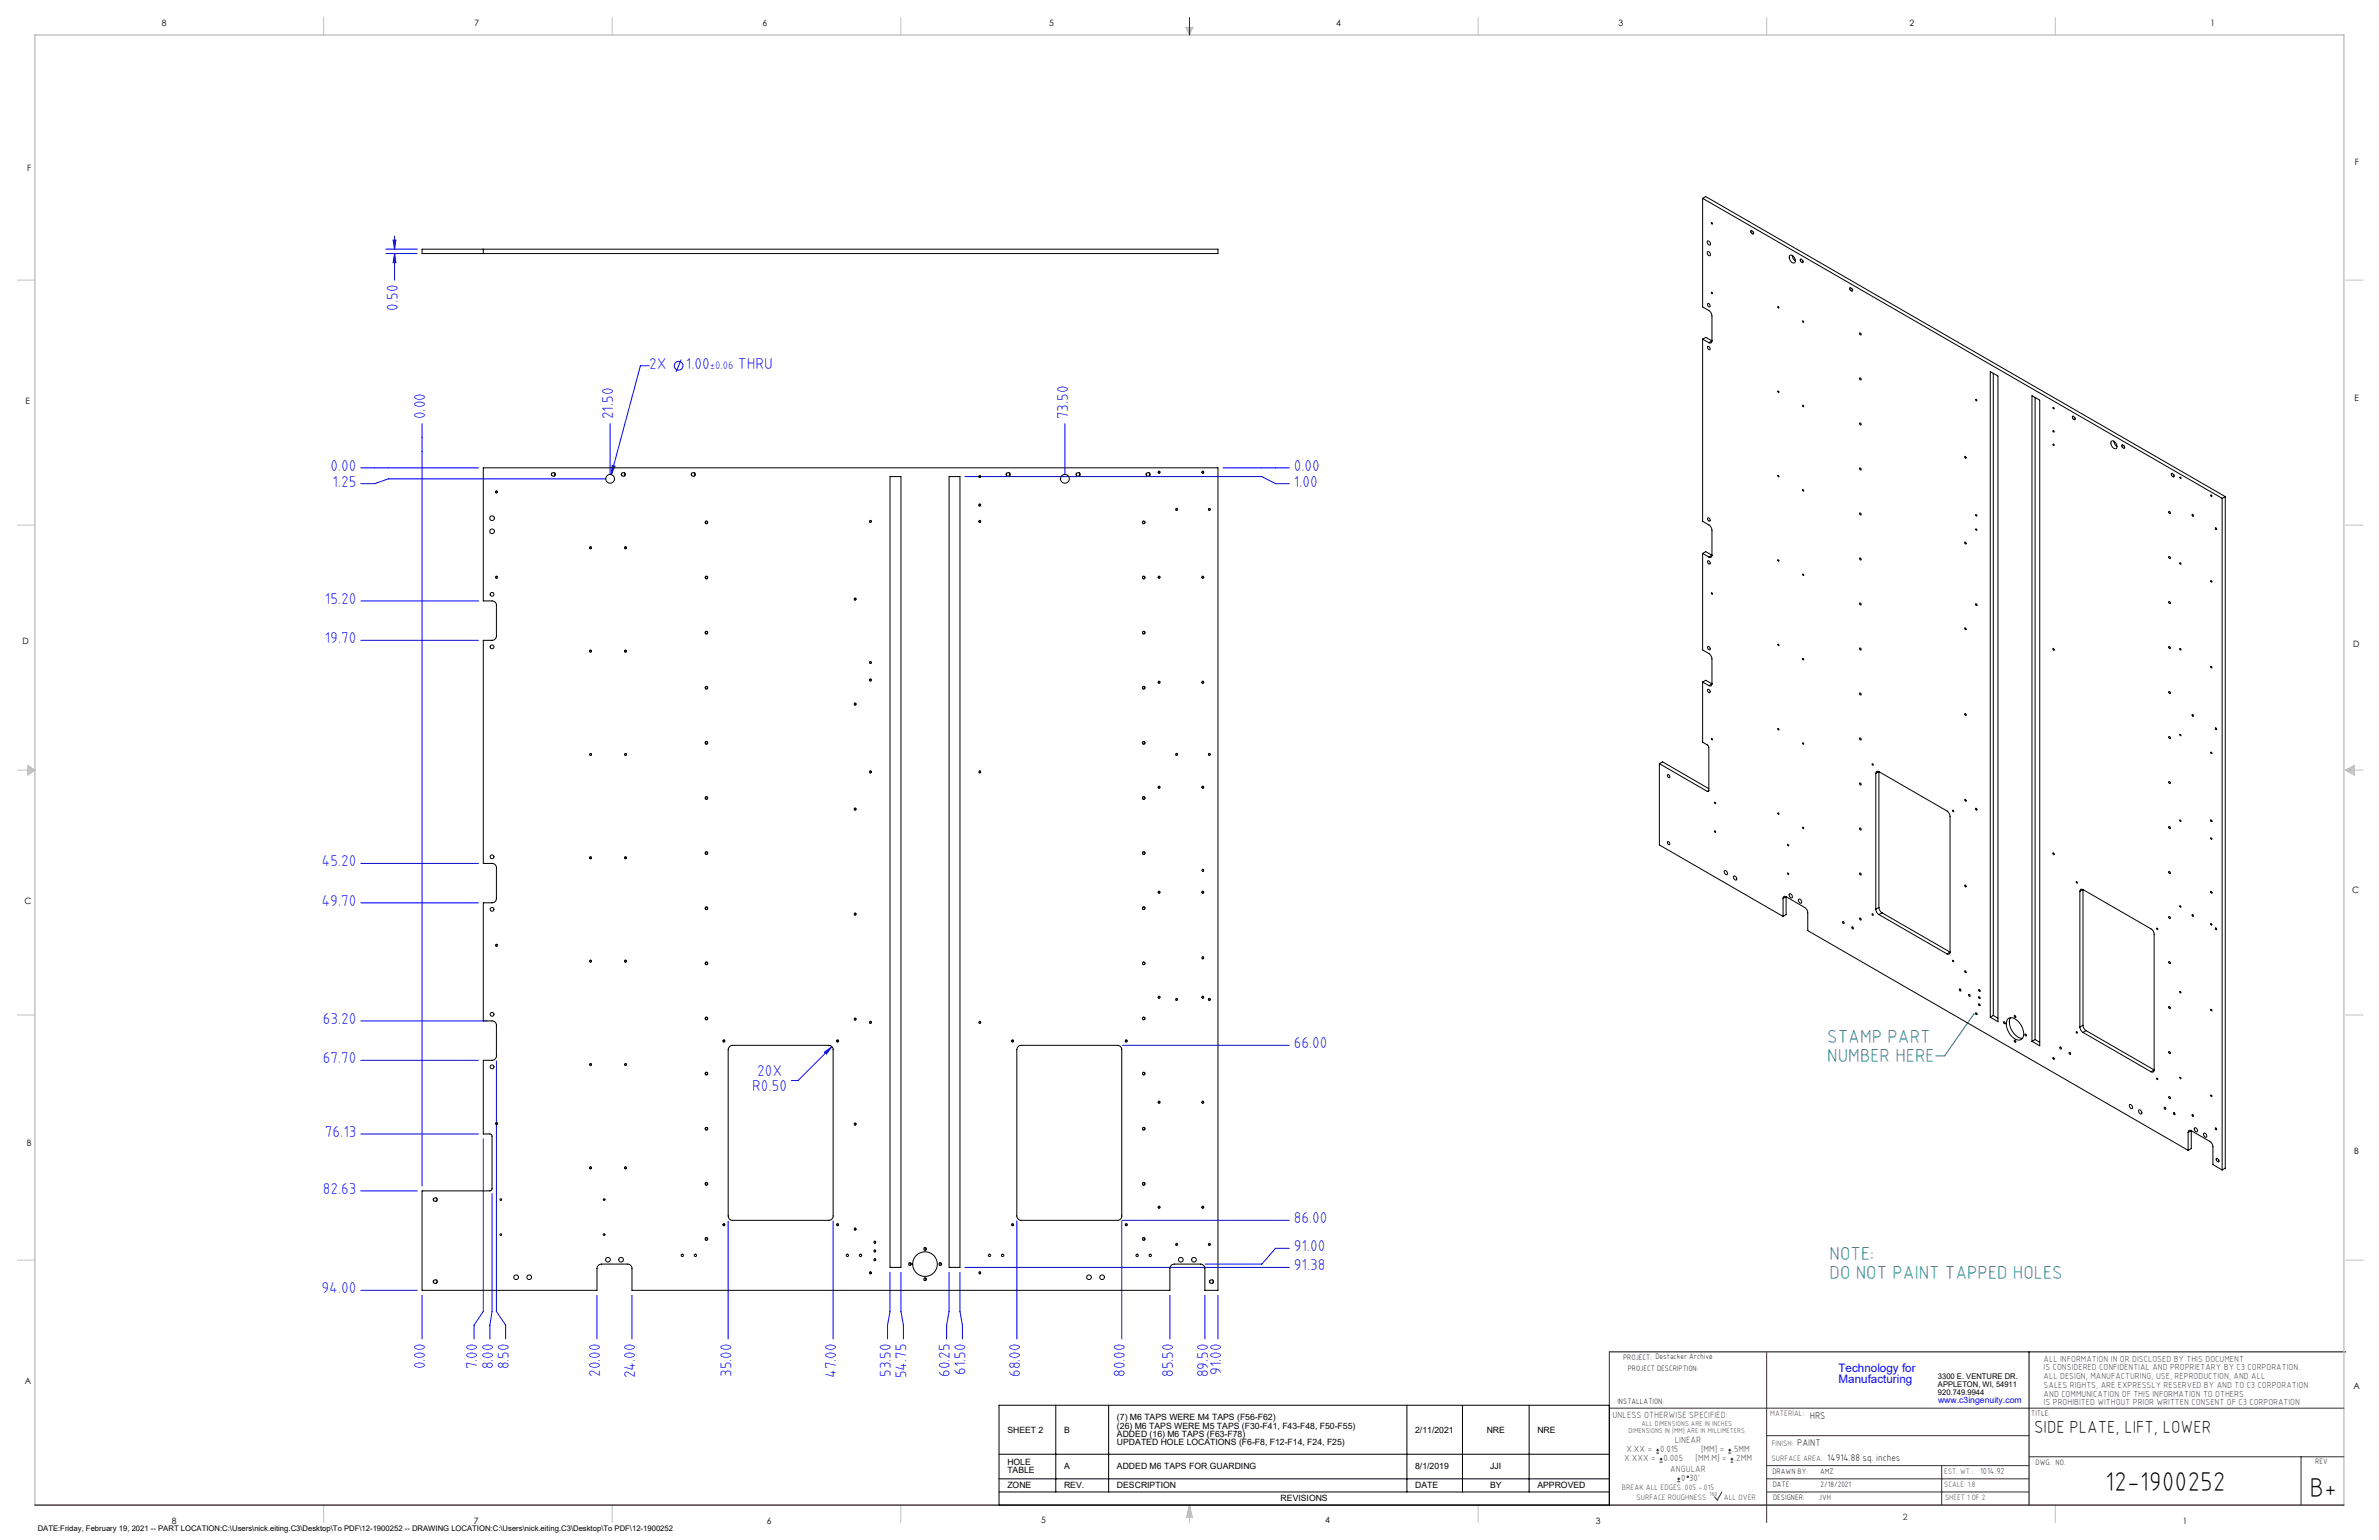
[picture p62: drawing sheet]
<svg xmlns="http://www.w3.org/2000/svg" width="864mm" height="559mm" viewBox="0 0 864 559" stroke-linecap="round" stroke-linejoin="round" font-family="sans-serif">
<defs><g id="words">
<g font-size="9.9">
<text x="764.2" y="541.1">12-1900252</text>
<text x="838.3" y="543.2">B+</text>
</g>
<g font-size="6.8" fill="#008080">
<text x="663.3" y="378.6">STAMP PART</text>
<text x="663.3" y="385.4">NUMBER HERE</text>
<text x="664.2" y="457.3">NOTE:</text>
<text x="664.2" y="464.1">DO NOT PAINT TAPPED HOLES</text>
</g>
<text font-size="6.3" x="738.4" y="519.9">SIDE PLATE, LIFT, LOWER</text>
<g font-size="5.7" fill="#00f">
<text x="144.4" y="112.8" transform="rotate(-90 144.4 112.8)">0.50</text>
<text x="235.7" y="133.8">2X</text>
<text x="249" y="133.8">1.00</text>
<text x="267.9" y="133.8">THRU</text>
<text x="154.4" y="152.2" transform="rotate(-90 154.4 152.2)">0.00</text>
<text x="222.6" y="152.2" transform="rotate(-90 222.6 152.2)">21.50</text>
<text x="387.7" y="152.2" transform="rotate(-90 387.7 152.2)">73.50</text>
<text x="119.9" y="170.9">0.00</text>
<text x="469.6" y="170.9">0.00</text>
<text x="120.7" y="176.6">1.25</text>
<text x="469.6" y="176.6">1.00</text>
<text x="117.9" y="219.2">15.20</text>
<text x="117.9" y="233.4">19.70</text>
<text x="116.7" y="314.4">45.20</text>
<text x="116.7" y="328.7">49.70</text>
<text x="117.1" y="371.6">63.20</text>
<text x="469.6" y="380.4">66.00</text>
<text x="117.1" y="385.8">67.70</text>
<text x="274.8" y="390.4">20X</text>
<text x="273.1" y="396">R0.50</text>
<text x="117.9" y="412.6">76.13</text>
<text x="117.1" y="433.2">82.63</text>
<text x="469.6" y="443.9">86.00</text>
<text x="469.6" y="454.1">91.00</text>
<text x="469.6" y="461">91.38</text>
<text x="116.7" y="469.3">94.00</text>
<text x="154.4" y="496.9" transform="rotate(-90 154.4 496.9)">0.00</text>
<text x="173.3" y="496.9" transform="rotate(-90 173.3 496.9)">7.00</text>
<text x="179" y="496.9" transform="rotate(-90 179 496.9)">8.00</text>
<text x="184.7" y="496.9" transform="rotate(-90 184.7 496.9)">8.50</text>
<text x="217.9" y="499.7" transform="rotate(-90 217.9 499.7)">20.00</text>
<text x="230.6" y="500.1" transform="rotate(-90 230.6 500.1)">24.00</text>
<text x="265.5" y="499.7" transform="rotate(-90 265.5 499.7)">35.00</text>
<text x="303.6" y="500.1" transform="rotate(-90 303.6 500.1)">47.00</text>
<text x="323.3" y="499.7" transform="rotate(-90 323.3 499.7)">53.50</text>
<text x="329.1" y="500.1" transform="rotate(-90 329.1 500.1)">54.75</text>
<text x="344.8" y="499.7" transform="rotate(-90 344.8 499.7)">60.25</text>
<text x="350.5" y="498.9" transform="rotate(-90 350.5 498.9)">61.50</text>
<text x="370.3" y="499.7" transform="rotate(-90 370.3 499.7)">68.00</text>
<text x="408.4" y="499.7" transform="rotate(-90 408.4 499.7)">80.00</text>
<text x="425.8" y="499.7" transform="rotate(-90 425.8 499.7)">85.50</text>
<text x="438.5" y="499.7" transform="rotate(-90 438.5 499.7)">89.50</text>
<text x="443.3" y="498.9" transform="rotate(-90 443.3 498.9)">91.00</text>
</g>
<g font-size="4.2" fill="#00f">
<text x="667.4" y="497.7">Technology for</text>
<text x="667.4" y="502">Manufacturing</text>
</g>
<text font-size="4" fill="#00f" x="257.7" y="133.8">±0.06</text>
<g font-size="3.5">
<text x="657" y="514.9">HRS</text>
<text x="652.4" y="524.7">PAINT</text>
<text x="663.3" y="530.1">14914.88 sq. inches</text>
</g>
<g font-size="3.3" fill="#382c30">
<text x="585.4" y="514.4">UNLESS OTHERWISE SPECIFIED:</text>
<text x="590.4" y="526.8">X.XX =</text>
<text x="602.6" y="526.8">0.015</text>
<text x="608" y="523.6">LINEAR</text>
<text x="617.5" y="526.8">[MM] =</text>
<text x="628.8" y="526.8">.5MM</text>
<text x="589.6" y="530.1">X.XXX =</text>
<text x="603.9" y="530.1">0.005</text>
<text x="606.3" y="534">ANGULAR</text>
<text x="615.5" y="530.1">[MM.M] =</text>
<text x="629.6" y="530.1">.2MM</text>
<text x="610.3" y="537.3">0</text>
<text x="613.2" y="537.3">30'</text>
</g>
<g font-size="3.2">
<text x="58.8" y="9.6">8</text>
<text x="172.3" y="9.5">7</text>
<text x="276.8" y="9.5">6</text>
<text x="380.9" y="9.6">5</text>
<text x="485" y="9.5">4</text>
<text x="587.5" y="9.5">3</text>
<text x="693.1" y="9.5">2</text>
<text x="802.4" y="9.5">1</text>
<text x="854.9" y="59.8">F</text>
<text x="9.9" y="62">F</text>
<text x="9.3" y="146.5">E</text>
<text x="854.7" y="145.5">E</text>
<text x="8.2" y="233.6">D</text>
<text x="854.3" y="234.9">D</text>
<text x="8.9" y="328.1">C</text>
<text x="853.9" y="324.1">C</text>
<text x="9.7" y="415.8">B</text>
<text x="854.6" y="418.6">B</text>
<text x="9" y="502">A</text>
<text x="854.3" y="503.9">A</text>
<text x="62.3" y="552.9">8</text>
<text x="172" y="552.9">7</text>
<text x="278.3" y="552.9">6</text>
<text x="377.9" y="552.8">5</text>
<text x="481" y="552.8">4</text>
<text x="579.3" y="552.8">3</text>
<text x="792.4" y="552.8">1</text>
</g>
<g font-size="3.2" fill="#382c30">
<text x="741.9" y="494.1">ALL INFORMATION IN OR DISCLOSED BY THIS DOCUMENT</text>
<text x="741.9" y="497.3">IS CONSIDERED CONFIDENTIAL AND PROPRIETARY BY C3 CORPORATION.</text>
<text x="741.9" y="500.4">ALL DESIGN, MANUFACTURING, USE, REPRODUCTION, AND ALL</text>
<text x="741.9" y="503.6">SALES RIGHTS, ARE EXPRESSLY RESERVED BY AND TO C3 CORPORATION</text>
<text x="741.9" y="506.8">AND COMMUNICATION OF THIS INFORMATION TO OTHERS</text>
<text x="741.9" y="510">IS PROHIBITED WITHOUT PRIOR WRITTEN CONSENT OF C3 CORPORATION</text>
<text x="718.8" y="534.7">1014.92</text>
<text x="690.7" y="551.6">2</text>
</g>
<text font-size="3.1" fill="#00f" x="703.5" y="509.2">www.c3ingenuity.com</text>
<g font-size="3.1">
<text x="405.5" y="515.4">(7) M6 TAPS WERE M4 TAPS (F56-F62)</text>
<text x="365.7" y="519.8">SHEET 2</text>
<text x="386.3" y="519.8">B</text>
<text x="405.5" y="518.4">(26) M6 TAPS WERE M5 TAPS (F30-F41, F43-F48, F50-F55)</text>
<text x="405.5" y="521.3">ADDED (16) M6 TAPS (F63-F78)</text>
<text x="513.7" y="519.8">2/11/2021</text>
<text x="539.7" y="519.8">NRE</text>
<text x="558.1" y="519.8">NRE</text>
<text x="405.5" y="524.3">UPDATED HOLE LOCATIONS (F6-F8, F12-F14, F24, F25)</text>
<text x="365.7" y="531.7">HOLE</text>
<text x="386.3" y="533.2">A</text>
<text x="405.5" y="533.2">ADDED M6 TAPS FOR GUARDING</text>
<text x="513.7" y="533.2">8/1/2019</text>
<text x="541" y="533.2">JJI</text>
<text x="365.7" y="534.6">TABLE</text>
<text x="365.7" y="540">ZONE</text>
<text x="386.3" y="540">REV.</text>
<text x="405.5" y="540">DESCRIPTION</text>
<text x="464.9" y="544.8">REVISIONS</text>
<text x="513.7" y="540">DATE</text>
<text x="540.9" y="540">BY</text>
<text x="558.1" y="540">APPROVED</text>
</g>
<g font-size="2.8">
<text x="589.2" y="493.3">PROJECT: Destacker Archive</text>
<text x="590.9" y="497.3">PROJECT DESCRIPTION:</text>
<text x="703.5" y="500.5">3300 E. VENTURE DR.</text>
<text x="703.5" y="503.3">APPLETON, WI, 54911</text>
<text x="587.1" y="509.6">INSTALLATION:</text>
<text x="703.5" y="506.2">920.749.9944</text>
<text x="737.3" y="513.8">TITLE:</text>
<text x="738.9" y="531.5">DWG. NO.</text>
<text x="840.5" y="531.3">REV</text>
<text x="643.4" y="534.9">DRAWN BY:</text>
<text x="643.5" y="539.7">DATE:</text>
<text x="660.7" y="534.7">AMZ</text>
<text x="660.9" y="539.6">2/18/2021</text>
<text x="643.6" y="544.4">DESIGNER:</text>
<text x="660.3" y="544.3">JVH</text>
<text x="13.7" y="555.5">DATE:Friday, February 19, 2021 -- PART LOCATION:C:\Users\nick.eiting.C3\Desktop\To PDF\12-1900252 -- DRAWING LOCATION:C:\Users\nick.eiting.C3\Desktop\To PDF\12-1900252</text>
</g>
<g font-size="2.8" fill="#382c30">
<text x="642.6" y="513.8">MATERIAL:</text>
<text x="643.2" y="524.8">FINISH:</text>
<text x="643.1" y="530.1">SURFACE AREA:</text>
<text x="705.7" y="534.7">EST. WT.:</text>
<text x="705.7" y="539.7">SCALE: 1:8</text>
<text x="588.8" y="540.5">BREAK ALL EDGES .005 -.015</text>
<text x="594" y="544.2">SURFACE ROUGHNESS</text>
<text x="625.8" y="544.2">ALL OVER</text>
<text x="706.1" y="544.4">SHEET 1 OF 2</text>
</g>
<g font-size="2.5" fill="#382c30">
<text x="591.2" y="520.1">DIMENSIONS IN [MM] ARE IN MILLIMETERS</text>
<text x="595.9" y="517.3">ALL DIMENSIONS ARE IN INCHES</text>
</g>
<text font-size="2.2" fill="#382c30" x="620.6" y="542.9">160</text>
</g></defs>
<path d="M584.2 490.5h267.3M736.6 490.5v55.6M362.7 509.9h221.5v36.2h-221.5zM383.3 509.9v31.5M402.4 509.9v31.5M510.7 509.9v31.5M530.9 509.9v31.5M555.1 509.9v31.5M362.7 527.7h221.5M362.7 536.6h221.5M362.7 541.4h221.5" fill="none" stroke="#000" stroke-width=".36"/>
<g fill="none" stroke="#c0c0c0" stroke-width=".36">
<path d="M117.5 6.4v6.3M222.2 6.4v6.3M327 6.4v6.3M430.4 9.9h2.7l-1.3 2.8zM430.9 9.9l.9 2.8M431.2 9.9l.6 2.8M432.1 9.9l-.3 2.8M432.6 9.9l-.8 2.8M536.6 6.4v6.3M641.3 6.4v6.3M746.1 6.4v6.3M6.3 101.6h6.4"/>
<path d="M851.5 101.6h6.3M6.3 190.5h6.4M851.5 190.5h6.3M6.3 279.4h6.4M10.1 277.7l2.6 1.7-2.6 1.9zM10.1 278.2l2.6 1.2M10.1 278.8l2.6 .6M12.7 279.4l-2.6 1.2M12.7 279.4l-2.6 .5M851.5 279.4h6.3M851.5 279.4l3.1 .5M851.5 279.4l3.1 1.2"/>
<path d="M851.5 279.4l3.1-1.7v3.6zM854.6 278.8l-3.1 .6M854.6 278.2l-3.1 1.2M6.3 368.3h6.4M851.5 368.3h6.3M6.3 457.2h6.4M851.5 457.2h6.3M117.5 546.1v6.4M222.2 546.1v6.4M327 546.1v6.4M431.8 546.1v6.4M431.8 546.1l1.1 4.5h-2.2z"/>
<path d="M431.8 546.1l.6 4.5M431.8 546.1l-.9 4.5M431.8 546.1l-.4 4.5M431.8 546.1l.3 4.5M536.6 546.1v6.4M746.1 546.1v6.4"/>
</g>
<path d="M12.7 546.1v-533.4h838.2v533.4" fill="none" stroke="#c0c0c0" stroke-width=".5"/>
<g fill="none" stroke="#00f" stroke-width=".36">
<path d="M431.8 6.4v6.3M140.1 92h11.3M140.1 90.4h11.3M142.7 87.1h1l-.5 3.3zM143.2 85.7v4.7M143.2 92v9.7M143.2 92l.5 3.3h-1zM235.7 132.7h-3.2l-10.6 39.5M247.3 130.5l-1.9 4.5M153.2 153.8v276.5M221.5 153.8v18.2M386.6 153.8v18.2"/>
<path d="M131 169.8h42.7M219.7 173.7h-78.7l-5 1.8h-5M222.2 168.9l1 .3-1.3 3zM350.3 172.9h107.7l5 2.6h5M443.9 169.8h24.1M131 218.1h42.7M131 232.3h42.7M131 313.3h42.7M131 327.6h42.7M131 370.5h45.8M302 379.8l-12.3 12.3h-2.4M407.4 379.3h60.6"/>
<path d="M131 384.7h42.7M180.2 384.9v91l3.4 4.9v5M299.3 381.8l2.7-2-2 2.7zM131 411.5h42.7M175.4 413.2v62.7l-3.3 4.9v5M131 432.1h20.4M178.6 433.1v42.8l-.8 4.9v5M264.3 443v42.8M302.4 443v42.8M350.3 459.9h117.7M369.1 443v42.8M407.2 443v42.8"/>
<path d="M407.4 442.8h60.6M468 453h-5l-5 5.7h-20.4M131 468.2h20.4M153.2 470v15.8M216.7 470v15.8M229.4 470v15.8M323.1 461.7v14.2l-.9 4.9v5M327.1 461.7v14.2l.8 4.9v5M344.5 461.7v14.2l-.9 4.9v5M348.5 461.7v14.2l.9 4.9v5M424.7 470v15.8M437.4 470v15.8"/>
<path d="M442.1 470v15.8"/>
<circle cx="246.3" cy="132.7" r="1.59"/>
</g>
<path d="M584.2 490.5v55.6M641.3 490.7v61.8M584.2 511h266.7M641.3 520.9h95.3M641.3 531.8h95.3M641.3 536.6h95.3M704.8 531.8v14.3M736.6 528.6h114.3M835.3 528.6v17.5M625.1 541.4l-1.7 2.9-1-1.2M641.3 541.4h95.3" fill="none" stroke="#382c30" stroke-width=".36"/>
<path d="M12.7 546.1h838.2" fill="none" stroke="#382c30" stroke-width=".5"/>
<g fill="none" stroke="#000" stroke-width=".36" stroke-dasharray="1.3 .6" stroke-linecap="butt">
<path d="M256.9 189.6a.5 .5 0 0 0-.7-.5 .5 .5 0 0 0-.1 .8 .5 .5 0 0 0 .8-.2v-.1M415.7 189.6a.5 .5 0 0 0-.7-.5 .5 .5 0 0 0-.1 .8 .5 .5 0 0 0 .8-.2v-.1M256.9 209.6a.5 .5 0 0 0-.7-.5 .5 .5 0 0 0-.1 .8 .5 .5 0 0 0 .8-.2v-.1M415.7 209.6a.5 .5 0 0 0-.7-.5 .5 .5 0 0 0-.1 .8 .5 .5 0 0 0 .8-.2v-.1M256.9 229.6a.5 .5 0 0 0-.7-.5 .5 .5 0 0 0-.1 .8 .5 .5 0 0 0 .8-.2v-.1M415.7 229.6a.5 .5 0 0 0-.7-.5 .5 .5 0 0 0-.1 .8 .5 .5 0 0 0 .8-.2v-.1M256.9 249.6a.5 .5 0 0 0-.7-.5 .5 .5 0 0 0-.1 .8 .5 .5 0 0 0 .8-.2v-.1M415.7 249.6a.5 .5 0 0 0-.7-.5 .5 .5 0 0 0-.1 .8 .5 .5 0 0 0 .8-.2v-.1M256.9 269.6a.5 .5 0 0 0-.7-.5 .5 .5 0 0 0-.1 .8 .5 .5 0 0 0 .8-.2v-.1M415.7 269.6a.5 .5 0 0 0-.7-.5 .5 .5 0 0 0-.1 .8 .5 .5 0 0 0 .8-.2v-.1M256.9 289.6a.5 .5 0 0 0-.7-.5 .5 .5 0 0 0-.1 .8 .5 .5 0 0 0 .8-.2v-.1M415.7 289.6a.5 .5 0 0 0-.7-.5 .5 .5 0 0 0-.1 .8 .5 .5 0 0 0 .8-.2v-.1"/>
<path d="M256.9 309.6a.5 .5 0 0 0-.7-.5 .5 .5 0 0 0-.1 .8 .5 .5 0 0 0 .8-.2v-.1M415.7 309.6a.5 .5 0 0 0-.7-.5 .5 .5 0 0 0-.1 .8 .5 .5 0 0 0 .8-.2v-.1M256.9 329.6a.5 .5 0 0 0-.7-.5 .5 .5 0 0 0-.1 .8 .5 .5 0 0 0 .8-.2v-.1M415.7 329.6a.5 .5 0 0 0-.7-.5 .5 .5 0 0 0-.1 .8 .5 .5 0 0 0 .8-.2v-.1M256.9 349.6a.5 .5 0 0 0-.7-.5 .5 .5 0 0 0-.1 .8 .5 .5 0 0 0 .8-.2v-.1M415.7 349.6a.5 .5 0 0 0-.7-.5 .5 .5 0 0 0-.1 .8 .5 .5 0 0 0 .8-.2v-.1M256.9 369.6a.5 .5 0 0 0-.7-.5 .5 .5 0 0 0-.1 .8 .5 .5 0 0 0 .8-.2v-.1M415.7 369.6a.5 .5 0 0 0-.7-.5 .5 .5 0 0 0-.1 .8 .5 .5 0 0 0 .8-.2v-.1M256.9 389.6a.5 .5 0 0 0-.7-.5 .5 .5 0 0 0-.1 .8 .5 .5 0 0 0 .8-.2v-.1M415.7 389.6a.5 .5 0 0 0-.7-.5 .5 .5 0 0 0-.1 .8 .5 .5 0 0 0 .8-.2v-.1M256.9 409.6a.5 .5 0 0 0-.7-.5 .5 .5 0 0 0-.1 .8 .5 .5 0 0 0 .8-.2v-.1M415.7 409.6a.5 .5 0 0 0-.7-.5 .5 .5 0 0 0-.1 .8 .5 .5 0 0 0 .8-.2v-.1"/>
<path d="M256.9 429.6a.5 .5 0 0 0-.7-.5 .5 .5 0 0 0-.1 .8 .5 .5 0 0 0 .8-.2v-.1M415.7 429.6a.5 .5 0 0 0-.7-.5 .5 .5 0 0 0-.1 .8 .5 .5 0 0 0 .8-.2v-.1M256.9 449.6a.5 .5 0 0 0-.7-.5 .5 .5 0 0 0-.1 .8 .5 .5 0 0 0 .8-.2v-.1M330.8 458.7a.5 .5 0 0 0-.7-.5 .5 .5 0 0 0-.1 .9 .5 .5 0 0 0 .8-.3v-.1M336.3 453.2a.5 .5 0 0 0-.7-.5 .5 .5 0 0 0-.1 .9 .5 .5 0 0 0 .8-.3v-.1M341.8 458.7a.5 .5 0 0 0-.7-.5 .5 .5 0 0 0-.1 .9 .5 .5 0 0 0 .8-.3v-.1M415.7 449.6a.5 .5 0 0 0-.7-.5 .5 .5 0 0 0-.1 .8 .5 .5 0 0 0 .8-.2v-.1M336.3 464.2a.5 .5 0 0 0-.7-.5 .5 .5 0 0 0-.1 .9 .5 .5 0 0 0 .8-.3v-.1"/>
</g>
<path d="M201.6 172.1a.75 .75 0 0 0-1.1-.6 .75 .75 0 0 0-.1 1.2 .75 .75 0 0 0 1.2-.4v-.2M227 172.1a.75 .75 0 0 0-1.1-.6 .75 .75 0 0 0-.1 1.2 .75 .75 0 0 0 1.2-.4v-.2M252.4 172.1a.75 .75 0 0 0-1.1-.6 .75 .75 0 0 0-.1 1.2 .75 .75 0 0 0 1.2-.4v-.2M366.7 172.1a.75 .75 0 0 0-1.1-.6 .75 .75 0 0 0-.1 1.2 .75 .75 0 0 0 1.2-.4v-.2M392.1 172.1a.75 .75 0 0 0-1.1-.6 .75 .75 0 0 0-.1 1.2 .75 .75 0 0 0 1.2-.4v-.2M417.5 172.1a.75 .75 0 0 0-1.1-.6 .75 .75 0 0 0-.1 1.2 .75 .75 0 0 0 1.2-.4v-.2M158.8 435.3a.75 .75 0 0 0-1.1-.7 .75 .75 0 0 0-.1 1.3 .75 .75 0 0 0 1.1-.5l.1-.1M158.8 465a.75 .75 0 0 0-1.1-.6 .75 .75 0 0 0-.1 1.2 .75 .75 0 0 0 1.1-.4l.1-.2M440.5 465a.75 .75 0 0 0-1.1-.6 .75 .75 0 0 0-.1 1.2 .75 .75 0 0 0 1.2-.4v-.2" fill="none" stroke="#000" stroke-width=".36" stroke-dasharray="1.3 .6" stroke-dashoffset=".2" stroke-linecap="butt"/>
<g fill="none" stroke="#000" stroke-width=".36" stroke-dasharray="1.3 .6" stroke-dashoffset=".4" stroke-linecap="butt">
<path d="M180.6 178.5a.37 .37 0 0 0-.5-.4 .37 .37 0 0 0-.1 .7 .37 .37 0 0 0 .6-.2v-.1M356 172.9a.37 .37 0 0 0-.5-.3 .37 .37 0 0 0-.1 .6 .37 .37 0 0 0 .6-.2v-.1M421.1 171.3a.37 .37 0 0 0-.5-.3 .37 .37 0 0 0-.1 .6 .37 .37 0 0 0 .6-.2v-.1M437 171.3a.37 .37 0 0 0-.6-.3 .37 .37 0 0 0 0 .6 .37 .37 0 0 0 .6-.2v-.1M214.7 198.8a.37 .37 0 0 0-.5-.4 .37 .37 0 0 0-.1 .6 .37 .37 0 0 0 .6-.2M227.4 198.8a.37 .37 0 0 0-.5-.4 .37 .37 0 0 0-.1 .6 .37 .37 0 0 0 .6-.2M316.3 189.2a.37 .37 0 0 0-.5-.3 .37 .37 0 0 0-.1 .6 .37 .37 0 0 0 .6-.2v-.1M356 189.2a.37 .37 0 0 0-.5-.3 .37 .37 0 0 0-.1 .6 .37 .37 0 0 0 .6-.2v-.1M356 183.2a.37 .37 0 0 0-.5-.3 .37 .37 0 0 0-.1 .6 .37 .37 0 0 0 .6-.2v-.1M427.5 184.8a.37 .37 0 0 0-.6-.3 .37 .37 0 0 0-.1 .6 .37 .37 0 0 0 .6-.2l.1-.1M439.4 184.8a.37 .37 0 0 0-.6-.3 .37 .37 0 0 0 0 .6 .37 .37 0 0 0 .6-.2v-.1M180.6 209.4a.37 .37 0 0 0-.5-.3 .37 .37 0 0 0-.1 .6 .37 .37 0 0 0 .6-.2v-.1"/>
<path d="M310.8 217.4a.37 .37 0 0 0-.6-.4 .37 .37 0 0 0 0 .7 .37 .37 0 0 0 .6-.2v-.1M421.1 209.4a.37 .37 0 0 0-.5-.3 .37 .37 0 0 0-.1 .6 .37 .37 0 0 0 .6-.2v-.1M437 209.4a.37 .37 0 0 0-.6-.3 .37 .37 0 0 0 0 .6 .37 .37 0 0 0 .6-.2v-.1M214.7 236.3a.37 .37 0 0 0-.5-.4 .37 .37 0 0 0-.1 .6 .37 .37 0 0 0 .6-.2M227.4 236.3a.37 .37 0 0 0-.5-.4 .37 .37 0 0 0-.1 .6 .37 .37 0 0 0 .6-.2M310.8 255.5a.37 .37 0 0 0-.6-.4 .37 .37 0 0 0 0 .7 .37 .37 0 0 0 .6-.2v-.1M316.3 246.7a.37 .37 0 0 0-.5-.3 .37 .37 0 0 0-.1 .6 .37 .37 0 0 0 .6-.2v-.1M316.3 240.4a.37 .37 0 0 0-.5-.3 .37 .37 0 0 0-.1 .6 .37 .37 0 0 0 .6-.2v-.1M421.1 247.5a.37 .37 0 0 0-.5-.3 .37 .37 0 0 0-.1 .6 .37 .37 0 0 0 .6-.2v-.1M437 247.5a.37 .37 0 0 0-.6-.3 .37 .37 0 0 0 0 .6 .37 .37 0 0 0 .6-.2v-.1M214.7 273.8a.37 .37 0 0 0-.5-.4 .37 .37 0 0 0-.1 .6 .37 .37 0 0 0 .6-.2M227.4 273.8a.37 .37 0 0 0-.5-.4 .37 .37 0 0 0-.1 .6 .37 .37 0 0 0 .6-.2"/>
<path d="M427.5 273.7a.37 .37 0 0 0-.6-.3 .37 .37 0 0 0-.1 .6 .37 .37 0 0 0 .6-.2l.1-.1M439.4 273.7a.37 .37 0 0 0-.6-.3 .37 .37 0 0 0 0 .6 .37 .37 0 0 0 .6-.2v-.1M310.8 293.6a.37 .37 0 0 0-.6-.4 .37 .37 0 0 0 0 .7 .37 .37 0 0 0 .6-.2v-.1M316.3 280.1a.37 .37 0 0 0-.5-.4 .37 .37 0 0 0-.1 .7 .37 .37 0 0 0 .6-.2v-.1M356 280.1a.37 .37 0 0 0-.5-.4 .37 .37 0 0 0-.1 .7 .37 .37 0 0 0 .6-.2v-.1M421.1 285.6a.37 .37 0 0 0-.5-.3 .37 .37 0 0 0-.1 .6 .37 .37 0 0 0 .6-.2v-.1M437 285.6a.37 .37 0 0 0-.6-.3 .37 .37 0 0 0 0 .6 .37 .37 0 0 0 .6-.2v-.1M214.7 311.3a.37 .37 0 0 0-.5-.4 .37 .37 0 0 0-.1 .6 .37 .37 0 0 0 .6-.2M227.4 311.3a.37 .37 0 0 0-.5-.4 .37 .37 0 0 0-.1 .6 .37 .37 0 0 0 .6-.2M437 315.8a.37 .37 0 0 0-.6-.3 .37 .37 0 0 0 0 .6 .37 .37 0 0 0 .6-.2v-.1M310.8 331.7a.37 .37 0 0 0-.6-.4 .37 .37 0 0 0 0 .7 .37 .37 0 0 0 .6-.2v-.1M421.1 323.7a.37 .37 0 0 0-.5-.3 .37 .37 0 0 0-.1 .6 .37 .37 0 0 0 .6-.2v-.1"/>
<path d="M437 323.7a.37 .37 0 0 0-.6-.3 .37 .37 0 0 0 0 .6 .37 .37 0 0 0 .6-.2v-.1M180.6 343a.37 .37 0 0 0-.5-.3 .37 .37 0 0 0-.1 .6 .37 .37 0 0 0 .6-.2v-.1M214.7 348.8a.37 .37 0 0 0-.5-.4 .37 .37 0 0 0-.1 .6 .37 .37 0 0 0 .6-.2M227.4 348.8a.37 .37 0 0 0-.5-.4 .37 .37 0 0 0-.1 .6 .37 .37 0 0 0 .6-.2M437 347.6a.37 .37 0 0 0-.6-.4 .37 .37 0 0 0 0 .6 .37 .37 0 0 0 .6-.2M263.2 377.7a.37 .37 0 0 0-.6-.3 .37 .37 0 0 0-.1 .6 .37 .37 0 0 0 .6-.2l.1-.1M304.4 377.7a.37 .37 0 0 0-.5-.3 .37 .37 0 0 0-.1 .6 .37 .37 0 0 0 .6-.2v-.1M310.8 369.8a.37 .37 0 0 0-.6-.4 .37 .37 0 0 0 0 .7 .37 .37 0 0 0 .6-.2v-.1M316.3 371a.37 .37 0 0 0-.5-.4 .37 .37 0 0 0-.1 .7 .37 .37 0 0 0 .6-.2v-.1M356 371a.37 .37 0 0 0-.5-.4 .37 .37 0 0 0-.1 .7 .37 .37 0 0 0 .6-.2v-.1M367.9 377.7a.37 .37 0 0 0-.5-.3 .37 .37 0 0 0-.1 .6 .37 .37 0 0 0 .6-.2v-.1M409.2 377.7a.37 .37 0 0 0-.5-.3 .37 .37 0 0 0-.1 .6 .37 .37 0 0 0 .6-.2v-.1"/>
<path d="M421.1 361.8a.37 .37 0 0 0-.5-.3 .37 .37 0 0 0-.1 .6 .37 .37 0 0 0 .6-.2v-.1M427.5 362.6a.37 .37 0 0 0-.6-.3 .37 .37 0 0 0-.1 .6 .37 .37 0 0 0 .6-.2l.1-.1M437 361.8a.37 .37 0 0 0-.6-.3 .37 .37 0 0 0 0 .6 .37 .37 0 0 0 .6-.2v-.1M439.4 362.6a.37 .37 0 0 0-.6-.3 .37 .37 0 0 0 0 .6 .37 .37 0 0 0 .6-.2v-.1M214.7 386.3a.37 .37 0 0 0-.5-.4 .37 .37 0 0 0-.1 .6 .37 .37 0 0 0 .6-.2M227.4 386.3a.37 .37 0 0 0-.5-.4 .37 .37 0 0 0-.1 .6 .37 .37 0 0 0 .6-.2M421.1 399.9a.37 .37 0 0 0-.5-.3 .37 .37 0 0 0-.1 .6 .37 .37 0 0 0 .6-.2v-.1M437 399.9a.37 .37 0 0 0-.6-.3 .37 .37 0 0 0 0 .6 .37 .37 0 0 0 .6-.2v-.1M180.6 407.7a.37 .37 0 0 0-.5-.4 .37 .37 0 0 0-.1 .7 .37 .37 0 0 0 .6-.2v-.1M310.8 407.9a.37 .37 0 0 0-.6-.4 .37 .37 0 0 0 0 .7 .37 .37 0 0 0 .6-.2v-.1M214.7 423.8a.37 .37 0 0 0-.5-.4 .37 .37 0 0 0-.1 .6 .37 .37 0 0 0 .6-.2M227.4 423.8a.37 .37 0 0 0-.5-.4 .37 .37 0 0 0-.1 .6 .37 .37 0 0 0 .6-.2"/>
<path d="M421.1 438a.37 .37 0 0 0-.5-.3 .37 .37 0 0 0-.1 .6 .37 .37 0 0 0 .6-.2v-.1M437 438a.37 .37 0 0 0-.6-.3 .37 .37 0 0 0 0 .6 .37 .37 0 0 0 .6-.2v-.1M263.2 444.4a.37 .37 0 0 0-.6-.3 .37 .37 0 0 0-.1 .6 .37 .37 0 0 0 .6-.2l.1-.1M304.4 444.4a.37 .37 0 0 0-.5-.3 .37 .37 0 0 0-.1 .6 .37 .37 0 0 0 .6-.2v-.1M310.8 446a.37 .37 0 0 0-.6-.4 .37 .37 0 0 0 0 .7 .37 .37 0 0 0 .6-.2v-.1M317.9 457.1a.37 .37 0 0 0-.5-.3 .37 .37 0 0 0-.1 .6 .37 .37 0 0 0 .6-.2v-.1M317.9 453.9a.37 .37 0 0 0-.5-.3 .37 .37 0 0 0-.1 .6 .37 .37 0 0 0 .6-.2v-.1M317.9 450.7a.37 .37 0 0 0-.5-.3 .37 .37 0 0 0-.1 .6 .37 .37 0 0 0 .6-.2v-.1M367.9 444.4a.37 .37 0 0 0-.5-.3 .37 .37 0 0 0-.1 .6 .37 .37 0 0 0 .6-.2v-.1M409.2 444.4a.37 .37 0 0 0-.5-.3 .37 .37 0 0 0-.1 .6 .37 .37 0 0 0 .6-.2v-.1M427.5 451.5a.37 .37 0 0 0-.6-.3 .37 .37 0 0 0-.1 .6 .37 .37 0 0 0 .6-.2l.1-.1M439.4 451.5a.37 .37 0 0 0-.6-.3 .37 .37 0 0 0 0 .6 .37 .37 0 0 0 .6-.2v-.1"/>
<path d="M316.3 461.9a.37 .37 0 0 0-.5-.4 .37 .37 0 0 0-.1 .6 .37 .37 0 0 0 .6-.2M356 461.9a.37 .37 0 0 0-.5-.4 .37 .37 0 0 0-.1 .6 .37 .37 0 0 0 .6-.2"/>
</g>
<path d="M635.5 84a.66 .66 0 0 1 1-.1 .66 .66 0 0 1 0 1l-.6-.1-.4-.8M653.5 94.3a.66 .66 0 0 1 1 0 .66 .66 0 0 1-.1 .9l-.5-.1-.4-.8M671.4 104.7a.66 .66 0 0 1 1-.1 .66 .66 0 0 1 0 1l-.6-.1-.4-.8M752.3 151.4a.66 .66 0 0 1 .9-.1 .66 .66 0 0 1 0 1l-.6-.2-.3-.7M770.2 161.7a.66 .66 0 0 1 1 0 .66 .66 0 0 1 0 .9l-.6-.1-.4-.8M788.2 172.1a.66 .66 0 0 1 1-.1 .66 .66 0 0 1 0 1l-.6-.1-.4-.8M804.5 420.6a.66 .66 0 0 1 .9 0 .66 .66 0 0 1 0 1l-.6-.2-.3-.8" fill="none" stroke="#000" stroke-width=".36" stroke-dasharray="1.3 .6" stroke-dashoffset=".7" stroke-linecap="butt"/>
<g fill="none" stroke="#000" stroke-width=".36" stroke-dasharray="1.3 .6" stroke-dashoffset=".9" stroke-linecap="butt">
<path d="M713.2 165.8l.4-.2 .1 .6-.5-.4M713.2 196.9l.4-.1 .1 .5-.5-.4M795.8 186.8l.3-.1 .1 .6-.4-.5M804.2 191.7l.3-.1 .1 .5-.4-.4M717.2 219.2h.4v.5l-.4-.5M713.2 228l.4-.1 .1 .6-.5-.5M745.2 235.4h.4l.1 .5-.5-.5M713.2 259.1l.4-.1 .1 .6-.5-.5M795.8 259.4l.3-.1 .1 .6-.4-.5M804.2 264.3l.3-.1 .1 .5-.4-.4M713.2 290.2l.4-.1 .1 .6-.5-.5M717.2 293.4h.4v.5l-.4-.5"/>
<path d="M802.5 297.7l.3-.2 .2 .6-.5-.4M745.2 309.6h.4l.1 .5-.5-.5M713.2 321.3l.4-.1 .1 .6-.5-.5M795.8 332l.3-.1 .1 .6-.4-.5M802.5 323.6l.3-.1 .2 .5-.5-.4M804.2 336.9l.3-.2 .1 .6-.4-.4M713.2 352.4l.4-.1 .1 .6-.5-.5M718.3 359.2h.4l.1 .5-.5-.5M717.2 367.7l.4-.1v.5l-.4-.4M718.3 364.4h.4l.1 .5-.5-.5M718.3 361.8h.4l.1 .5-.5-.5M745.2 383.9l.4-.1 .1 .5-.5-.4"/>
<path d="M795.8 404.6l.3-.1 .1 .6-.4-.5M804.2 409.5l.3-.2 .1 .6-.4-.4"/>
</g>
<path d="M716.5 368l-10.6 15.1h-3.2" fill="none" stroke="#008080" stroke-width=".36"/>
<path d="M716.3 367.7h.4l-.2 .3 .2-.3a.35 .35 0 0 1 0 .6 .35 .35 0 0 1-.5 0 .35 .35 0 0 1 .1-.6z" fill="#008080"/>
<g fill="#00f">
<path d="M299.3 381.8l.7 .7 2-2.7zM222.2 168.9l-.3 3.3 1.3-3z"/>
<path d="M143.2 92l.5 3.3h-1zM142.7 87.1h1l-.5 3.3z"/>
</g>
<g fill="none" stroke="#000" stroke-width=".36">
<path d="M618.1 72v39.4l2.4 1.4 .8 1.1 .2 9.8M618.1 72l1.1-.7 188.6 108.9M618.1 72l188.6 108.8M153.2 90.4h288.9v1.6h-288.9zM175.4 90.4v1.6M619.9 87.4l.7 .3 .3 .5a.53 .53 0 0 1-.3 .8 .53 .53 0 0 1-.7-.6zM619.9 91.3h.4l.5 .6a.56 .56 0 0 1-.1 .9 .56 .56 0 0 1-.8-.5zM635.7 83.7l.6 .4a.44 .44 0 0 1 .1 .7 .44 .44 0 0 1-.7-.4zM649.7 92.7a1.72 1.72 0 0 1 1.7 .8 1.72 1.72 0 0 1-.1 1.9 1.96 1.96 0 0 1-1.6-2.7zM650.6 92.7l.4 1.2 .8 .8M653.7 94.1l.6 .3a.44 .44 0 0 1 0 .8 .44 .44 0 0 1-.6-.4zM619.9 110.2h.4l.4 .3a.5 .5 0 0 1-.2 .9 .5 .5 0 0 1-.6-.6z"/>
<path d="M671.5 104.6l.3-.2 .5 .4a.44 .44 0 0 1-.1 .8 .44 .44 0 0 1-.6-.5zM618.1 123v66.2l2.4 1.4 .9 1.3 .1 9.6M618.1 123l2.2 1.4M618.1 123l1.1-.6 2.3 1.3M619.9 125.8l.3-.1 .5 .4a.5 .5 0 0 1-.2 .9 .5 .5 0 0 1-.6-.7zM621.5 123.7a.7 .7 0 0 1-.4 .7 .7 .7 0 0 1-.8 0M621.5 123.7l-1.2 .7M675.1 120.8l.4 .2v.6l-.4-.4zM675.1 137.2l.4 .2v.5l-.4-.3zM722.5 134.8l2.8 1.7v234.2l-2.8-1.6zM723.6 135.5v233M675.1 153.5l.4 .1 .1 .5a.4 .4 0 0 1-.5-.1 .4 .4 0 0 1 0-.5z"/>
<path d="M717.3 144.9l.3 .6zM737.6 143.6l2.8 1.6v234.3l-2.8-1.6zM738.8 144.2v233M752.4 151.1l.7 .4a.43 .43 0 0 1 0 .7 .43 .43 0 0 1-.7-.4zM175.4 169.8h266.7v298.4h-4.7v-7.9a1.6 1.6 0 0 0-1.6-1.6h-9.5a1.62 1.62 0 0 0-1.6 1.6v7.9h-195.3v-7.9a1.6 1.6 0 0 0-1.6-1.6h-9.5a1.62 1.62 0 0 0-1.6 1.6v7.9h-63.5v-36.1h24.6l.8-.5v-19.5l-.6-.6h-2.6v-26.8h3.2a1.62 1.62 0 0 0 1.6-1.5v-11.2a1.55 1.55 0 0 0-1.6-1.5h-3.2v-42.9h3.2a1.62 1.62 0 0 0 1.6-1.6v-11.1a1.55 1.55 0 0 0-1.6-1.6h-3.2v-81h3.2a1.62 1.62 0 0 0 1.6-1.5v-11.2a1.55 1.55 0 0 0-1.6-1.5h-3.2zM323.1 172.9h4v287h-4zM344.5 172.9h4v287h-4zM675.1 169.8l.4 .1a.31 .31 0 0 1 .2 .4 .31 .31 0 0 1-.3 .2zM713.4 165.7l.3 .5-.3-.1zM745.3 161.1l.3 .2v.4l-.3-.2zM766.4 160.2a1.66 1.66 0 0 1 1.7 .4 1.66 1.66 0 0 1 .4 1.7 1 1 0 0 1-1.1 .5 1 1 0 0 1-.8-.9l-.3-.9zM767.4 160.1l.4 1.2 .7 .7"/>
<path d="M770.4 161.5l.7 .4a.4 .4 0 0 1 .1 .5 .4 .4 0 0 1-.5 .2l-.4-.6zM788.4 171.9l.6 .3a.45 .45 0 0 1 0 .8 .45 .45 0 0 1-.6-.5zM620 187.9l.7 .4a.49 .49 0 0 1-.2 .9 .49 .49 0 0 1-.6-.6zM675.1 186.2l.4 .1a.31 .31 0 0 1 .2 .3 .31 .31 0 0 1-.3 .3zM713.3 196.8h.3l.1 .5-.3-.1zM717.3 186.7l.3 .6zM804.3 191.6l.3 .2v.3l-.3-.2zM806.7 180.8v243.7M807.8 180.2l-1.1 .6M807.8 180.2v243.7l-1.1 .6M618.1 200.8v35l2.4 1.4 .9 1.4 .1 9.5M618.1 200.8l2.2 1.3"/>
<path d="M618.1 200.8l1.1-.6 2.3 1.3M619.9 203.6l.3-.2 .5 .5a.49 .49 0 0 1-.2 .8 .49 .49 0 0 1-.6-.6zM621.3 215.1l.4 .3-.1 .3zM621.5 201.5a.69 .69 0 0 1-.4 .7 .69 .69 0 0 1-.8-.1M621.5 201.5l-1.2 .6M675.1 202.5l.4 .1a.31 .31 0 0 1 .2 .3 .31 .31 0 0 1-.3 .3zM675.1 218.8l.4 .1a.31 .31 0 0 1 .2 .4 .31 .31 0 0 1-.3 .2zM717.2 219.2h.3l.1 .5zM620 234.6l.7 .4a.5 .5 0 0 1-.2 .9 .5 .5 0 0 1-.6-.7zM713.3 227.9l.3 .1 .1 .4h-.3zM618.1 247.5v21.8l1.8 1.1 .4 .7v15.7M618.1 247.5l2.2 1.3"/>
<path d="M618.1 247.5l1.1-.7 2.3 1.3M620 250.1l.7 .4a.5 .5 0 0 1-.2 .9 .5 .5 0 0 1-.6-.6zM621.5 248.1a.69 .69 0 0 1-.4 .8 .69 .69 0 0 1-.8-.1M621.5 248.1l-1.2 .7M713.3 259l.3 .1v.4zM602.4 277.1v29.5l44.9 25.9M602.4 277.1l17.4 10.1M602.4 277.1l1.1-.7 16.8 9.8M675.1 267.8l.4 .1 .1 .5a.41 .41 0 0 1-.5 0 .41 .41 0 0 1 0-.6zM679.7 277.1l.3 .6zM682.1 280l24.7 14.3 .9 1.2 .2 50M682.1 280a.7 .7 0 0 0-.8-.1 .7 .7 0 0 0-.4 .8"/>
<path d="M682.1 280l-1.2 .7M682.1 280v49.3M802.6 272.9l.4 .3-.1 .3-.3-.2zM804.3 264.2l.3 .1v.4l-.3-.2zM605.3 281.1l.7 .3a.43 .43 0 0 1 .2 .5 .43 .43 0 0 1-.4 .3l-.5-.5zM620.3 286.8l-.2 .4h-.3M620.3 286.8l-.5 .4M675.1 284.1l.4 .2v.6l-.4-.3zM680.9 280.7v49.2M713.3 290.2h.3v.5zM802.6 297.6l.4 .3-.1 .2-.3-.2zM605.3 305.4l.7 .3a.43 .43 0 0 1 .2 .5 .43 .43 0 0 1-.4 .3l-.5-.5z"/>
<path d="M622.4 301.4l.3 .2v.4zM626.1 315.9h.4l.5 .7a.53 .53 0 0 1-.2 .8 .53 .53 0 0 1-.7-.5zM629.4 317.9a.82 .82 0 0 1 .9 .4 .82 .82 0 0 1-.2 1l-.7-.6zM648.9 316.8l.4 .1v.4l-.4-.3zM648.9 306.4l.4 .2v.4l-.4-.4zM654.4 300.1l.3 .6-.3-.2zM675.1 300.5l.4 .2v.5l-.4-.3zM675.1 316.8l.4 .2v.5l-.4-.3zM802.6 304l.3 .2v.4zM647.3 326v6.5M648.4 325.4l6.9 4 .5 .6 .4 1v6.7l138.1 79.7M648.4 325.4a.67 .67 0 0 0-.8-.1 .67 .67 0 0 0-.3 .7"/>
<path d="M648.4 325.4l-1.1 .6M648.4 325.4v6.5l-1.1 .6M649.6 324.3a.83 .83 0 0 1 .9 .5 .83 .83 0 0 1-.3 1l-.6-.6zM653 326.3a.83 .83 0 0 1 .9 .5 .83 .83 0 0 1-.3 1l-.6-.6zM668.9 334.4l.4 .2 .1 .5-.5-.2zM672.3 336.4l.4 .1v.6l-.4-.3zM675.1 333.1l.4 .2v.6l-.4-.3zM680.9 329.9l.5 1.3 .7 .7M682.1 329.3l.3 1.2 .8 .7M682.1 331.9l24.7 14.2M682.1 329.3l-1.2 .6M683.2 331.2l24.7 14.3"/>
<path d="M683.2 331.2l-1.1 .7M713.4 321.2l.2 .6zM755 323.4v49.3M756.1 322.8l24.7 14.2 1 1.2 .2 50M756.1 322.8a.68 .68 0 0 0-.8-.1 .68 .68 0 0 0-.3 .7M756.1 322.8l-1.1 .6M756.1 322.8v49.2M791.4 328.6l.3 .6-.3-.2zM802.6 335.1l.4 .5h-.4zM804.3 336.8l.3 .1v.4l-.3-.2zM707.9 345.5a.69 .69 0 0 1-.4 .7 .69 .69 0 0 1-.7-.1M707.9 345.5l-1.1 .6"/>
<path d="M711.3 358.8l.4 .3 .1 .5-.4-.1zM713.4 352.3l.3 .3-.1 .3zM718.4 359.1l.3 .6-.4-.3zM791.4 359.8l.3 .1v.4l-.3-.1zM264.9 379.7l1-.4h34.9a1.62 1.62 0 0 1 1.6 1.6v60.3a1.55 1.55 0 0 1-1.6 1.6h-34.9a1.55 1.55 0 0 1-1.6-1.6v-60.3zM369.7 379.7l1-.4h34.9a1.62 1.62 0 0 1 1.6 1.6v60.3a1.55 1.55 0 0 1-1.6 1.6h-34.9a1.55 1.55 0 0 1-1.6-1.6v-60.3zM714.7 360.9l.5 .2-.1 .5-.3-.2zM717.3 367.6l.3 .5zM718.3 364.4h.3l.1 .4zM718.3 361.8h.3l.1 .5zM723.6 368.5l-1.1 .6M723.6 368.5l1.7 1"/>
<path d="M727.3 370.8l.4 .1 .1 .5-.4-.1zM728.8 369.8a2.7 2.7 0 0 1 4 1 5.1 5.1 0 0 1 1.2 6.2 2.89 2.89 0 0 1-4-1.3 5.4 5.4 0 0 1-1.2-5.9zM729.9 369.3a5.8 5.8 0 0 0 4.3 7.5M731.2 377.5l.5 .3v.4l-.5-.2zM731.2 368.5l.5 .3v.4l-.5-.2zM735.1 375.2l.4 .2 .1 .5-.4-.1zM738.8 377.2l-1.2 .7M738.8 377.2l1.6 1M747.7 380l.5 .1v.6l-.3-.2zM755 372.7l.4 1.2 .7 .7M756.1 372l.5 1.3 .7 .7M756.1 374.6l24.7 14.3"/>
<path d="M756.1 372l-1.1 .7M757.3 374l-1.2 .6M757.3 374l24.7 14.2M751.1 381.9l.5 .3v.4l-.4-.1zM782 388.2a.69 .69 0 0 1-.3 .8 .69 .69 0 0 1-.9-.1M782 388.2l-1.2 .7M787.3 397.9l.4 .1 .2 .5a.4 .4 0 0 1-.5 0 .4 .4 0 0 1-.1-.6zM791.4 390.9l.3 .2v.3zM773 400.9a.84 .84 0 0 1 1 .4 .84 .84 0 0 1-.2 1l-.8-.7zM776.4 402.8a.84 .84 0 0 1 1 .4 .84 .84 0 0 1-.2 1l-.7-.5zM785.7 401.8l.4 .2v.5l-.4-.2zM789 403.8l.5 .3v.4l-.4-.1z"/>
<path d="M794.3 410.9v6.5M795.4 410.3l7.3 4.4 .6 1.4v6.5l3.4 1.9M795.4 410.3a.69 .69 0 0 0-.7-.1 .69 .69 0 0 0-.4 .7M795.4 410.3l-1.1 .6M795.4 410.3v6.5l-1.1 .6M796.6 409.3a.83 .83 0 0 1 .9 .4 .83 .83 0 0 1-.1 1l-.7-.6zM800 411.3a.78 .78 0 0 1 .9 .3 .78 .78 0 0 1-.2 1l-.7-.5zM804.2 409.4h.3l.1 .5zM804.6 420.4l.7 .4a.45 .45 0 0 1 0 .7 .45 .45 0 0 1-.7-.4z"/>
<circle cx="621.4" cy="81.1" r=".26"/>
<circle cx="621.4" cy="106.4" r=".26"/>
<circle cx="645.6" cy="111.6" r=".26"/>
<circle cx="654.5" cy="116.8" r=".27"/>
<circle cx="645.6" cy="142.2" r=".26"/>
<circle cx="654.5" cy="147.4" r=".27"/>
<circle cx="745.5" cy="148.2" r=".26"/>
<circle cx="745.5" cy="156.6" r=".26"/>
<circle cx="180.2" cy="178.5" r=".32"/>
<circle cx="200.8" cy="172.2" r=".64"/>
<circle cx="221.5" cy="173.7" r="1.59"/>
<circle cx="226.2" cy="172.2" r=".64"/>
<circle cx="251.6" cy="172.2" r=".64"/>
<circle cx="355.6" cy="172.9" r=".32"/>
<circle cx="365.9" cy="172.2" r=".64"/>
<circle cx="386.6" cy="173.7" r="1.59"/>
<circle cx="391.3" cy="172.2" r=".64"/>
<circle cx="416.7" cy="172.2" r=".64"/>
<circle cx="420.7" cy="171.4" r=".32"/>
<circle cx="436.6" cy="171.4" r=".32"/>
<circle cx="645.6" cy="172.8" r=".26"/>
<circle cx="654.5" cy="178" r=".27"/>
<circle cx="791.5" cy="173.4" r=".27"/>
<circle cx="802.7" cy="179.9" r=".28"/>
<circle cx="178.6" cy="188" r=".85"/>
<circle cx="178.6" cy="192.8" r=".85"/>
<circle cx="214.3" cy="198.8" r=".32"/>
<circle cx="227" cy="198.8" r=".32"/>
<circle cx="256.4" cy="189.6" r=".42"/>
<circle cx="315.9" cy="189.2" r=".31"/>
<circle cx="355.6" cy="189.2" r=".31"/>
<circle cx="355.6" cy="183.3" r=".31"/>
<circle cx="415.1" cy="189.6" r=".42"/>
<circle cx="427.1" cy="184.8" r=".31"/>
<circle cx="439" cy="184.9" r=".32"/>
<circle cx="717.4" cy="192.2" r=".27"/>
<circle cx="787.6" cy="186.1" r=".38"/>
<circle cx="796.1" cy="187" r=".27"/>
<circle cx="178.6" cy="215.7" r=".69"/>
<circle cx="180.2" cy="209.5" r=".33"/>
<circle cx="256.4" cy="209.6" r=".42"/>
<circle cx="310.4" cy="217.4" r=".32"/>
<circle cx="415.1" cy="209.6" r=".42"/>
<circle cx="420.7" cy="209.5" r=".32"/>
<circle cx="436.6" cy="209.5" r=".32"/>
<circle cx="645.6" cy="203.4" r=".26"/>
<circle cx="654.5" cy="208.6" r=".27"/>
<circle cx="787.6" cy="202.4" r=".36"/>
<circle cx="787.6" cy="218.7" r=".36"/>
<circle cx="791.5" cy="204.5" r=".27"/>
<circle cx="802.7" cy="211" r=".28"/>
<circle cx="178.6" cy="234.7" r=".69"/>
<circle cx="214.3" cy="236.3" r=".32"/>
<circle cx="227" cy="236.3" r=".32"/>
<circle cx="256.4" cy="229.6" r=".42"/>
<circle cx="415.2" cy="229.6" r=".42"/>
<circle cx="645.6" cy="234.1" r=".26"/>
<circle cx="654.5" cy="239.3" r=".27"/>
<circle cx="675.3" cy="235.6" r=".37"/>
<circle cx="745.5" cy="235.6" r=".24"/>
<circle cx="787.6" cy="235.1" r=".36"/>
<circle cx="791.5" cy="235.7" r=".27"/>
<circle cx="256.4" cy="249.6" r=".42"/>
<circle cx="310.4" cy="255.5" r=".32"/>
<circle cx="315.9" cy="246.8" r=".31"/>
<circle cx="315.9" cy="240.4" r=".31"/>
<circle cx="415.2" cy="249.6" r=".42"/>
<circle cx="420.7" cy="247.6" r=".32"/>
<circle cx="436.6" cy="247.6" r=".32"/>
<circle cx="675.3" cy="251.9" r=".37"/>
<circle cx="787.6" cy="251.4" r=".36"/>
<circle cx="796.1" cy="259.6" r=".27"/>
<circle cx="802.7" cy="242.2" r=".27"/>
<circle cx="214.3" cy="273.8" r=".32"/>
<circle cx="227" cy="273.8" r=".32"/>
<circle cx="256.4" cy="269.6" r=".42"/>
<circle cx="415.2" cy="269.6" r=".42"/>
<circle cx="427.1" cy="273.7" r=".31"/>
<circle cx="439" cy="273.8" r=".32"/>
<circle cx="621.4" cy="268.3" r=".26"/>
<circle cx="645.6" cy="264.7" r=".26"/>
<circle cx="654.5" cy="269.9" r=".28"/>
<circle cx="787.6" cy="267.7" r=".36"/>
<circle cx="791.5" cy="266.8" r=".27"/>
<circle cx="256.4" cy="289.6" r=".42"/>
<circle cx="310.4" cy="293.6" r=".32"/>
<circle cx="316" cy="280.1" r=".31"/>
<circle cx="355.6" cy="280.1" r=".31"/>
<circle cx="415.2" cy="289.6" r=".42"/>
<circle cx="420.7" cy="285.7" r=".32"/>
<circle cx="436.6" cy="285.7" r=".32"/>
<circle cx="622.6" cy="291.3" r=".27"/>
<circle cx="645.6" cy="295.3" r=".26"/>
<circle cx="709" cy="294.3" r=".28"/>
<circle cx="717.5" cy="293.6" r=".27"/>
<circle cx="787.6" cy="284" r=".37"/>
<circle cx="791.5" cy="297.9" r=".27"/>
<circle cx="178.6" cy="310.9" r=".69"/>
<circle cx="214.3" cy="311.3" r=".32"/>
<circle cx="227" cy="311.3" r=".32"/>
<circle cx="256.4" cy="309.6" r=".42"/>
<circle cx="415.2" cy="309.6" r=".42"/>
<circle cx="436.6" cy="315.8" r=".32"/>
<circle cx="745.5" cy="309.8" r=".26"/>
<circle cx="787.6" cy="316.7" r=".38"/>
<circle cx="787.6" cy="300.4" r=".37"/>
<circle cx="178.6" cy="330" r=".69"/>
<circle cx="256.4" cy="329.6" r=".42"/>
<circle cx="310.4" cy="331.7" r=".32"/>
<circle cx="415.2" cy="329.6" r=".42"/>
<circle cx="420.7" cy="323.8" r=".32"/>
<circle cx="436.6" cy="323.8" r=".32"/>
<circle cx="679.8" cy="331.9" r=".29"/>
<circle cx="753.9" cy="320.3" r=".27"/>
<circle cx="783.1" cy="337.1" r=".26"/>
<circle cx="787.6" cy="333" r=".38"/>
<circle cx="796.1" cy="332.2" r=".27"/>
<circle cx="802.8" cy="323.7" r=".27"/>
<circle cx="180.2" cy="343" r=".32"/>
<circle cx="214.3" cy="348.8" r=".32"/>
<circle cx="227" cy="348.8" r=".32"/>
<circle cx="256.4" cy="349.6" r=".42"/>
<circle cx="415.2" cy="349.6" r=".42"/>
<circle cx="436.6" cy="347.6" r=".32"/>
<circle cx="709" cy="348.8" r=".27"/>
<circle cx="787.6" cy="349.4" r=".38"/>
<circle cx="178.6" cy="368.1" r=".69"/>
<circle cx="256.4" cy="369.6" r=".42"/>
<circle cx="262.8" cy="377.7" r=".33"/>
<circle cx="304" cy="377.7" r=".33"/>
<circle cx="310.4" cy="369.8" r=".32"/>
<circle cx="316" cy="371" r=".31"/>
<circle cx="355.6" cy="371" r=".31"/>
<circle cx="367.5" cy="377.7" r=".33"/>
<circle cx="408.8" cy="377.7" r=".33"/>
<circle cx="415.2" cy="369.6" r=".42"/>
<circle cx="420.7" cy="361.9" r=".32"/>
<circle cx="427.1" cy="362.6" r=".31"/>
<circle cx="436.6" cy="361.9" r=".32"/>
<circle cx="439" cy="362.7" r=".32"/>
<circle cx="753.9" cy="374.7" r=".27"/>
<circle cx="787.6" cy="365.7" r=".38"/>
<circle cx="802.7" cy="366.6" r=".27"/>
<circle cx="178.6" cy="387.1" r=".69"/>
<circle cx="214.3" cy="386.3" r=".32"/>
<circle cx="227" cy="386.3" r=".32"/>
<circle cx="256.4" cy="389.6" r=".42"/>
<circle cx="415.2" cy="389.6" r=".42"/>
<circle cx="420.7" cy="400" r=".32"/>
<circle cx="436.6" cy="400" r=".32"/>
<circle cx="745.5" cy="384" r=".24"/>
<circle cx="783.1" cy="391.6" r=".28"/>
<circle cx="787.6" cy="382" r=".38"/>
<circle cx="802.7" cy="397.7" r=".28"/>
<circle cx="180.2" cy="407.7" r=".32"/>
<circle cx="256.4" cy="409.6" r=".42"/>
<circle cx="310.4" cy="407.9" r=".32"/>
<circle cx="415.2" cy="409.6" r=".42"/>
<circle cx="796.1" cy="404.8" r=".27"/>
<circle cx="158" cy="435.3" r=".63"/>
<circle cx="181.8" cy="435.3" r=".31"/>
<circle cx="214.3" cy="423.8" r=".32"/>
<circle cx="219.3" cy="435.3" r=".31"/>
<circle cx="227" cy="423.8" r=".32"/>
<circle cx="256.4" cy="429.6" r=".42"/>
<circle cx="415.2" cy="429.6" r=".42"/>
<circle cx="420.7" cy="438.1" r=".32"/>
<circle cx="436.6" cy="438.1" r=".32"/>
<circle cx="181.8" cy="448" r=".31"/>
<circle cx="219.3" cy="448" r=".31"/>
<circle cx="220.7" cy="457.1" r=".84"/>
<circle cx="225.5" cy="457.1" r=".84"/>
<circle cx="247.7" cy="455.5" r=".43"/>
<circle cx="252.5" cy="455.5" r=".43"/>
<circle cx="256.4" cy="449.6" r=".42"/>
<circle cx="262.8" cy="444.4" r=".33"/>
<circle cx="304" cy="444.4" r=".33"/>
<circle cx="307.6" cy="455.5" r=".43"/>
<circle cx="310.4" cy="446" r=".32"/>
<circle cx="312.4" cy="455.5" r=".43"/>
<circle cx="317.5" cy="453.9" r=".32"/>
<circle cx="317.5" cy="450.7" r=".32"/>
<circle cx="317.5" cy="457.1" r=".32"/>
<circle cx="330.3" cy="458.7" r=".42"/>
<circle cx="335.8" cy="453.2" r=".42"/>
<circle cx="335.8" cy="458.7" r="4.5"/>
<circle cx="341.3" cy="458.7" r=".42"/>
<circle cx="359.2" cy="455.5" r=".43"/>
<circle cx="364" cy="455.5" r=".43"/>
<circle cx="367.5" cy="444.4" r=".33"/>
<circle cx="408.8" cy="444.4" r=".33"/>
<circle cx="412.8" cy="455.5" r=".43"/>
<circle cx="415.2" cy="449.6" r=".42"/>
<circle cx="417.6" cy="455.5" r=".43"/>
<circle cx="427.1" cy="451.5" r=".31"/>
<circle cx="428.7" cy="457.1" r=".84"/>
<circle cx="433.4" cy="457.1" r=".84"/>
<circle cx="439" cy="451.6" r=".32"/>
<circle cx="158" cy="465" r=".64"/>
<circle cx="187.4" cy="463.5" r=".84"/>
<circle cx="192.1" cy="463.5" r=".84"/>
<circle cx="315.9" cy="461.9" r=".32"/>
<circle cx="335.8" cy="464.2" r=".42"/>
<circle cx="355.6" cy="461.9" r=".32"/>
<circle cx="395.3" cy="463.5" r=".84"/>
<circle cx="400.1" cy="463.5" r=".84"/>
<circle cx="439.8" cy="465" r=".64"/>
</g>
<g fill="none" stroke="#382c30" stroke-width=".36">
<path d="M601.2 527.3h1.1M601.2 526.2h1.1M601.7 525.7v1M602.5 530.5h1M602.5 529.5h1M603 529v1M608.9 537.7h1M608.9 536.6h1M609.4 536.1v1.1M627.4 527.3h1M627.4 526.2h1M627.9 525.7v1"/>
<path d="M628.2 530.5h1M628.2 529.5h1M628.7 529v1"/>
<circle cx="612.7" cy="535.9" r=".27"/>
</g>
<use href="#words"/>
</svg>
